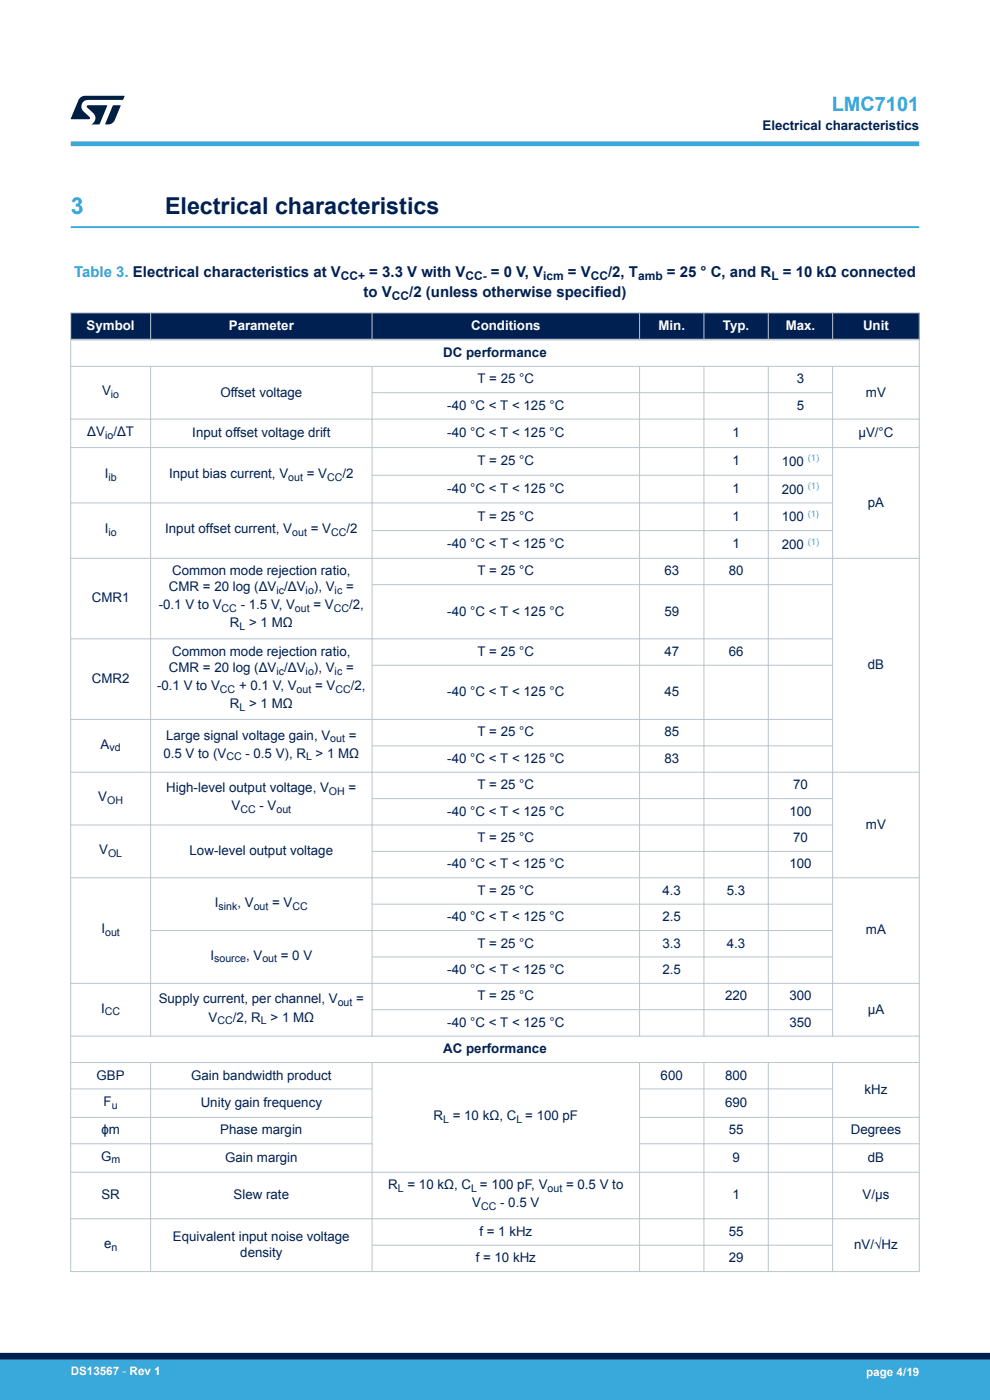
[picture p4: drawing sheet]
<svg xmlns="http://www.w3.org/2000/svg" width="210mm" height="297mm" viewBox="0 0 210 297" stroke-linecap="round" stroke-linejoin="round" font-family="sans-serif">
<defs><g id="words">
<text font-size="4.9" fill="#39a9dc" x="15" y="45.4">3</text>
<text font-size="4.9" fill="#002052" x="35" y="45.4">Electrical characteristics</text>
<text font-size="4.2" fill="#39a9dc" x="176.4" y="23.5">LMC7101</text>
<text font-size="3.2" fill="#39a9dc" x="15.7" y="58.7">Table 3. Electrical characteristics at V</text>
<g font-size="3.2" fill="#002052">
<text x="78.3" y="58.7">= 3.3 V with V</text>
<text x="104.1" y="58.7">= 0 V, V</text>
<text x="120.5" y="58.7">= V</text>
<text x="129" y="58.7">/2, T</text>
<text x="141.5" y="58.7">= 25 ° C, and R</text>
<text x="166.1" y="58.7">= 10 kΩ connected</text>
<text x="77.1" y="62.9">to V</text>
<text x="86.8" y="62.9">/2 (unless otherwise specified)</text>
</g>
<g font-size="2.8" fill="#002052">
<text x="161.7" y="27.5">Electrical characteristics</text>
<text x="94" y="75.7">DC performance</text>
<text x="21.7" y="83.9">V</text>
<text x="101.3" y="81.3">T = 25 °C</text>
<text x="169" y="81.3">3</text>
<text x="46.8" y="84.1">Offset voltage</text>
<text x="94.9" y="86.9">-40 °C &lt; T &lt; 125 °C</text>
<text x="169" y="86.9">5</text>
<text x="183.7" y="84.1">mV</text>
<text x="18.5" y="92.5">ΔV /ΔT</text>
<text x="40.8" y="92.7">Input offset voltage drift</text>
<text x="94.9" y="92.7">-40 °C &lt; T &lt; 125 °C</text>
<text x="155.4" y="92.7">1</text>
<text x="182.1" y="92.7">µV/°C</text>
<text x="22.2" y="101.4">I</text>
<text x="35.9" y="101.4">Input bias current, V</text>
<text x="65.1" y="101.4">= V</text>
<text x="72.6" y="101.4">/2</text>
<text x="101.3" y="98.7">T = 25 °C</text>
<text x="155.4" y="98.7">1</text>
<text x="165.8" y="98.8">100</text>
<text x="94.9" y="104.6">-40 °C &lt; T &lt; 125 °C</text>
<text x="155.4" y="104.6">1</text>
<text x="165.8" y="104.7">200</text>
<text x="184.1" y="107.5">pA</text>
<text x="22.2" y="113.2">I</text>
<text x="35" y="113.2">Input offset current, V</text>
<text x="65.9" y="113.2">= V</text>
<text x="73.5" y="113.2">/2</text>
<text x="101.3" y="110.4">T = 25 °C</text>
<text x="155.4" y="110.4">1</text>
<text x="165.8" y="110.6">100</text>
<text x="94.9" y="116.3">-40 °C &lt; T &lt; 125 °C</text>
<text x="155.4" y="116.3">1</text>
<text x="165.8" y="116.5">200</text>
<text x="35.8" y="125.4">CMR = 20 log (ΔV /ΔV ), V</text>
<text x="36.5" y="122.1">Common mode rejection ratio,</text>
<text x="73.4" y="125.4">=</text>
<text x="101.3" y="122.1">T = 25 °C</text>
<text x="140.9" y="122.1">63</text>
<text x="154.6" y="122.1">80</text>
<text x="19.5" y="127.8">CMR1</text>
<text x="33.7" y="129.3">-0.1 V to V</text>
<text x="51.1" y="129.3">- 1.5 V, V</text>
<text x="66.5" y="129.3">= V</text>
<text x="74.1" y="129.3">/2,</text>
<text x="94.9" y="130.6">-40 °C &lt; T &lt; 125 °C</text>
<text x="140.9" y="130.6">59</text>
<text x="48.8" y="133.1">R</text>
<text x="52.9" y="133.1">&gt; 1 MΩ</text>
<text x="35.8" y="142.5">CMR = 20 log (ΔV /ΔV ), V</text>
<text x="36.5" y="139.1">Common mode rejection ratio,</text>
<text x="73.4" y="142.5">=</text>
<text x="101.3" y="139.1">T = 25 °C</text>
<text x="140.9" y="139.1">47</text>
<text x="154.6" y="139.1">66</text>
<text x="184.1" y="141.9">dB</text>
<text x="19.5" y="144.9">CMR2</text>
<text x="33.3" y="146.4">-0.1 V to V</text>
<text x="50.7" y="146.4">+ 0.1 V, V</text>
<text x="66.8" y="146.4">= V</text>
<text x="74.4" y="146.4">/2,</text>
<text x="94.9" y="147.7">-40 °C &lt; T &lt; 125 °C</text>
<text x="140.9" y="147.7">45</text>
<text x="48.8" y="150.2">R</text>
<text x="52.9" y="150.2">&gt; 1 MΩ</text>
<text x="21.3" y="158.8">A</text>
<text x="34.7" y="160.7">0.5 V to (V</text>
<text x="35.2" y="156.9">Large signal voltage gain, V</text>
<text x="52.1" y="160.7">- 0.5 V), R</text>
<text x="67" y="160.7">&gt; 1 MΩ</text>
<text x="74" y="156.9">=</text>
<text x="94.9" y="161.8">-40 °C &lt; T &lt; 125 °C</text>
<text x="101.3" y="156.2">T = 25 °C</text>
<text x="140.9" y="156.2">85</text>
<text x="140.9" y="161.8">83</text>
<text x="101.3" y="167.4">T = 25 °C</text>
<text x="168.2" y="167.4">70</text>
<text x="20.8" y="170">V</text>
<text x="35.3" y="168.1">High-level output voltage, V</text>
<text x="49.1" y="171.9">V</text>
<text x="55" y="171.9">- V</text>
<text x="74" y="168.1">=</text>
<text x="94.9" y="173">-40 °C &lt; T &lt; 125 °C</text>
<text x="167.4" y="173">100</text>
<text x="101.3" y="178.6">T = 25 °C</text>
<text x="168.2" y="178.6">70</text>
<text x="183.7" y="175.8">mV</text>
<text x="21" y="181.2">V</text>
<text x="40.2" y="181.4">Low-level output voltage</text>
<text x="94.9" y="184.2">-40 °C &lt; T &lt; 125 °C</text>
<text x="167.4" y="184.2">100</text>
<text x="101.3" y="189.8">T = 25 °C</text>
<text x="140.5" y="189.8">4.3</text>
<text x="154.2" y="189.8">5.3</text>
<text x="45.6" y="192.4">I</text>
<text x="50.4" y="192.4">, V</text>
<text x="57.7" y="192.4">= V</text>
<text x="94.9" y="195.4">-40 °C &lt; T &lt; 125 °C</text>
<text x="140.5" y="195.4">2.5</text>
<text x="21.5" y="198">I</text>
<text x="44.6" y="203.6">I</text>
<text x="52.2" y="203.6">, V</text>
<text x="59.6" y="203.6">= 0 V</text>
<text x="101.3" y="201">T = 25 °C</text>
<text x="140.5" y="201">3.3</text>
<text x="154.2" y="201">4.3</text>
<text x="183.7" y="198.2">mA</text>
<text x="94.9" y="206.6">-40 °C &lt; T &lt; 125 °C</text>
<text x="140.5" y="206.6">2.5</text>
<text x="21.5" y="214.8">I</text>
<text x="33.7" y="212.9">Supply current, per channel, V</text>
<text x="75.6" y="212.9">=</text>
<text x="101.3" y="212.2">T = 25 °C</text>
<text x="153.8" y="212.2">220</text>
<text x="167.4" y="212.2">300</text>
<text x="184.1" y="215">μA</text>
<text x="44.2" y="216.7">V</text>
<text x="49.4" y="216.7">/2, R</text>
<text x="57.4" y="216.7">&gt; 1 MΩ</text>
<text x="94.9" y="217.8">-40 °C &lt; T &lt; 125 °C</text>
<text x="167.4" y="217.8">350</text>
<text x="94" y="223.4">AC performance</text>
<text x="20.5" y="229">GBP</text>
<text x="40.5" y="229">Gain bandwidth product</text>
<text x="140.1" y="229">600</text>
<text x="153.8" y="229">800</text>
<text x="183.4" y="232">kHz</text>
<text x="22" y="234.6">F</text>
<text x="42.6" y="234.8">Unity gain frequency</text>
<text x="92" y="237.6">R</text>
<text x="96" y="237.6">= 10 kΩ, C = 100 pF</text>
<text x="153.8" y="234.8">690</text>
<text x="21.5" y="240.7">ɸm</text>
<text x="46.7" y="240.7">Phase margin</text>
<text x="154.6" y="240.7">55</text>
<text x="180.5" y="240.7">Degrees</text>
<text x="21.4" y="246.3">G</text>
<text x="47.8" y="246.5">Gain margin</text>
<text x="155.4" y="246.5">9</text>
<text x="184.1" y="246.5">dB</text>
<text x="21.5" y="254.4">SR</text>
<text x="49.6" y="254.4">Slew rate</text>
<text x="82.4" y="252.3">R</text>
<text x="86.4" y="252.3">= 10 kΩ, C = 100 pF, V</text>
<text x="100.2" y="256.1">V</text>
<text x="106.1" y="256.1">- 0.5 V</text>
<text x="120.1" y="252.3">= 0.5 V to</text>
<text x="155.4" y="254.4">1</text>
<text x="183" y="254.4">V/μs</text>
<text x="36.7" y="263.3">Equivalent input noise voltage</text>
<text x="101.7" y="262.2">f = 1 kHz</text>
<text x="154.6" y="262.2">55</text>
<text x="22.1" y="264.7">e</text>
<text x="51" y="266.7">density</text>
<text x="100.9" y="267.8">f = 10 kHz</text>
<text x="154.6" y="267.8">29</text>
<text x="181.2" y="265">nV/√Hz</text>
</g>
<g font-size="2.8" fill="#fff">
<text x="18.4" y="70">Symbol</text>
<text x="48.5" y="70">Parameter</text>
<text x="99.9" y="70">Conditions</text>
<text x="139.7" y="70">Min.</text>
<text x="153.3" y="70">Typ.</text>
<text x="166.7" y="70">Max.</text>
<text x="183.1" y="70">Unit</text>
</g>
<g font-size="2.5" fill="#002052">
<text x="72.3" y="59.3">CC+</text>
<text x="98.7" y="59.3">CC-</text>
<text x="115.2" y="59.3">icm</text>
<text x="125.3" y="59.3">CC</text>
<text x="135.3" y="59.3">amb</text>
<text x="163.6" y="59.3">L</text>
<text x="83.1" y="63.6">CC</text>
</g>
<g font-size="2.5" fill="#fff">
<text x="15" y="291.6">DS13567 - Rev 1</text>
<text x="183.7" y="291.9">page 4/19</text>
</g>
<g font-size="2.3" fill="#002052">
<text x="23.5" y="84.5">io</text>
<text x="22.3" y="93.1">io</text>
<text x="23" y="102">ib</text>
<text x="61.1" y="102">out</text>
<text x="69.4" y="102">CC</text>
<text x="23" y="113.7">io</text>
<text x="62" y="113.7">out</text>
<text x="70.2" y="113.7">CC</text>
<text x="47" y="129.8">CC</text>
<text x="58.7" y="126">ic</text>
<text x="62.6" y="129.8">out</text>
<text x="64.8" y="126">io</text>
<text x="70.8" y="129.8">CC</text>
<text x="71" y="126">ic</text>
<text x="50.8" y="133.7">L</text>
<text x="58.7" y="143.1">ic</text>
<text x="64.8" y="143.1">io</text>
<text x="71" y="143.1">ic</text>
<text x="46.7" y="146.9">CC</text>
<text x="62.9" y="146.9">out</text>
<text x="71.2" y="146.9">CC</text>
<text x="50.8" y="150.8">L</text>
<text x="23.2" y="159.4">vd</text>
<text x="48" y="161.3">CC</text>
<text x="64.9" y="161.3">L</text>
<text x="70.1" y="157.5">out</text>
<text x="22.7" y="170.6">OH</text>
<text x="51" y="172.5">CC</text>
<text x="58.6" y="172.5">out</text>
<text x="69.8" y="168.7">OH</text>
<text x="22.9" y="181.8">OL</text>
<text x="46.3" y="193">sink</text>
<text x="53.8" y="193">out</text>
<text x="62.1" y="193">CC</text>
<text x="22.3" y="198.6">out</text>
<text x="45.4" y="204.2">source</text>
<text x="55.6" y="204.2">out</text>
<text x="22.2" y="215.4">CC</text>
<text x="71.6" y="213.4">out</text>
<text x="46.1" y="217.3">CC</text>
<text x="55.3" y="217.3">L</text>
<text x="23.7" y="235.2">u</text>
<text x="94" y="238.2">L</text>
<text x="109.5" y="238.2">L</text>
<text x="23.6" y="246.8">m</text>
<text x="84.4" y="252.9">L</text>
<text x="99.9" y="252.9">L</text>
<text x="102.1" y="256.7">CC</text>
<text x="116.2" y="252.9">out</text>
<text x="23.6" y="265.3">n</text>
</g>
<g font-size="2" fill="#39a9dc">
<text x="171.3" y="97.9">(1)</text>
<text x="171.3" y="103.8">(1)</text>
<text x="171.3" y="109.6">(1)</text>
<text x="171.3" y="115.5">(1)</text>
</g>
</g></defs>
<path d="M15 48.2h180" fill="none" stroke="#39a9dc" stroke-width=".4"/>
<g fill="#002052">
<path d="M15 66.4h180v5.6h-180z" fill-rule="evenodd"/>
<path d="M15 66.4h180v5.6h-180z" fill-rule="evenodd"/>
</g>
<g fill="none" stroke="#b9c4ca" stroke-width=".21">
<path d="M14.9 66.4h180.2M14.9 77.7h180.2M15 66.3v203.6M32 66.3v5.9M32 77.7v142.2M78.9 66.3v5.9M78.9 77.7v142.2M135.7 66.3v5.9M135.7 77.7v142.2M149.3 66.3v5.9M149.3 77.7v142.2M163 66.3v5.9"/>
<path d="M163 77.7v142.2M176.6 66.3v5.9M176.6 77.7v142.2M195 66.3v203.6M14.9 88.9h180.2M14.9 95h180.2M78.9 83.3h97.8M14.9 106.7h161.8M78.9 100.8h97.8M78.9 112.6h97.8M195.1 118.4h-180.2M14.9 135.5h161.8"/>
<path d="M78.9 124h97.8M78.9 141.1h97.8M78.9 158.2h97.8M176.7 152.6h-161.8M78.9 169.4h97.8M176.7 175h-161.8M195.1 163.8h-180.2M78.9 180.6h97.8M78.9 191.8h97.8M176.7 197.4h-144.7M195.1 186.2h-180.2M14.9 208.6h180.2"/>
<path d="M14.9 219.8h180.2M78.9 203h97.8M78.9 214.2h97.8M14.9 225.4h180.2M14.9 231h64.1M14.9 237h64.1M32 225.4v44.5M78.9 225.4v44.5M135.7 225.4v44.5M135.7 231h41M149.3 225.4v44.5M163 225.4v44.5"/>
<path d="M176.6 225.4v44.5M195.1 237h-59.4M14.9 248.7h180.2M14.9 242.6h64.1M14.9 258.6h180.2M135.7 242.6h59.4M14.9 269.8h180.2M78.9 264.2h97.8"/>
</g>
<path d="M14.9 72h180.2" fill="none" stroke="#b9c4ca" stroke-width=".35"/>
<path d="M15 30.5h180" fill="none" stroke="#39a9dc" stroke-width="1"/>
<g fill="#001e41">
<path d="M17.1 20.7l.9-.4 8.4 .1-.3 .8h-7.4a1.4 1.4 0 0 0-1.3 .8 1.4 1.4 0 0 0 .2 1.5l1.4 1.3v.4l-4 .1 1.6-4.1z"/>
<path d="M24 22.4h1.6l-1.3 3.1a1.54 1.54 0 0 1-1.4 .9l-.6-.1z"/>
<path d="M18.5 22.4h4.2l-1.6 4h-1.7a1.48 1.48 0 0 0 .4-2.4l-1.3-1.2z"/>
</g>
<g fill="#39a9dc">
<path d="M0 288.4h210v8.6h-210z" fill-rule="evenodd"/>
<path d="M-.1 288.4h210.2v4.4h-210.2z" fill-rule="evenodd"/>
</g>
<path d="M0 287.7h210" fill="none" stroke="#002052" stroke-width="1.4"/>
<use href="#words"/>
</svg>
